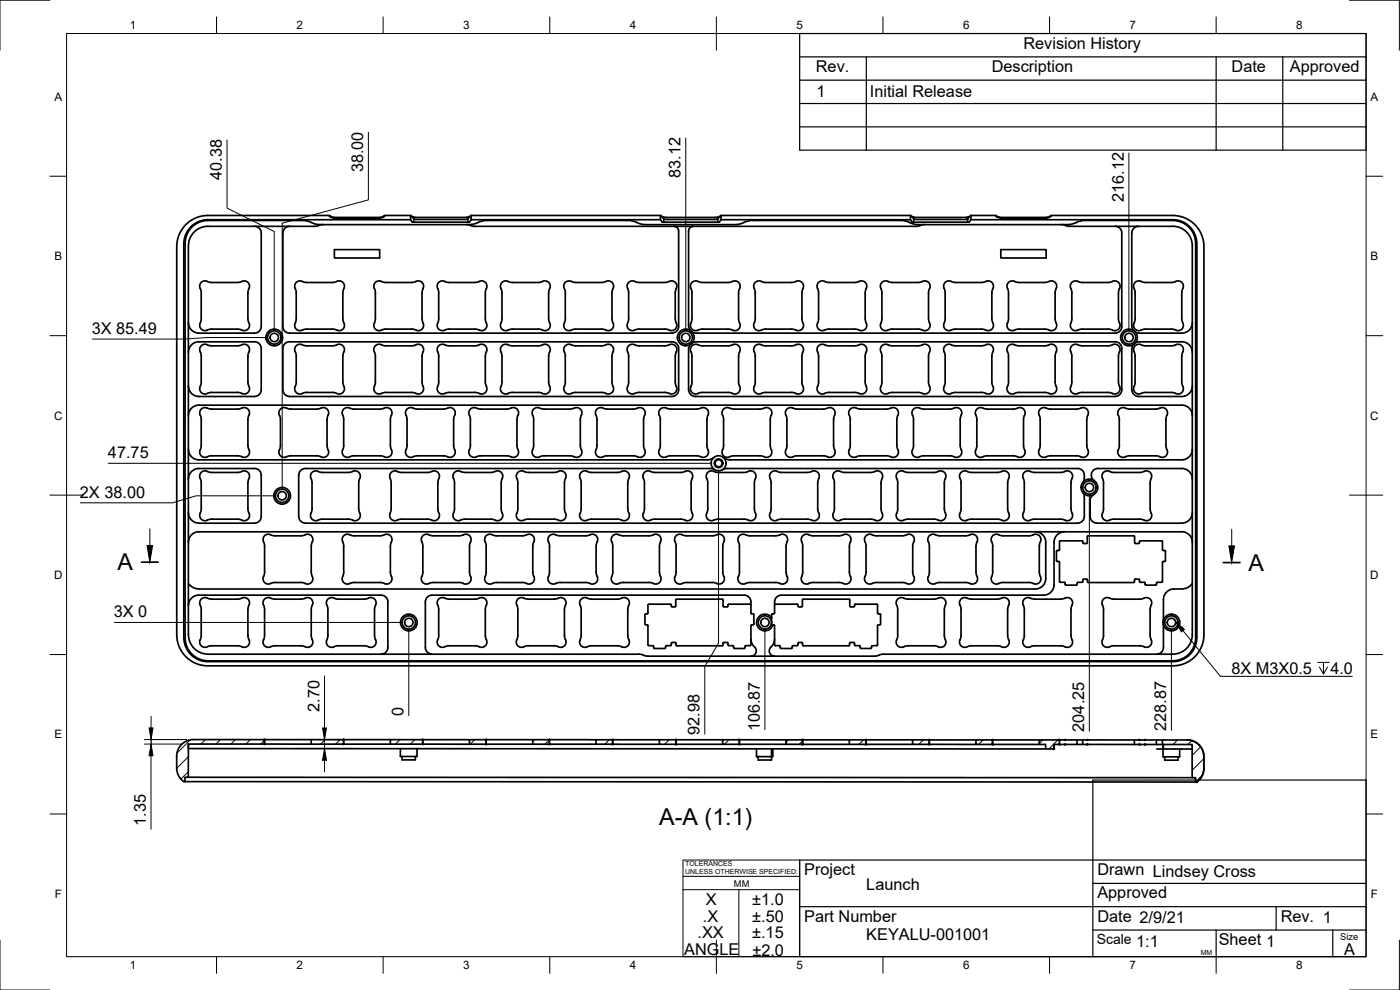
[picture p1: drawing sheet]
<svg xmlns="http://www.w3.org/2000/svg" width="420mm" height="297mm" viewBox="0 0 420 297" stroke-linecap="round" stroke-linejoin="round" font-family="sans-serif">
<defs><g id="words">
<g font-size="7">
<text x="35.3" y="171.2">A</text>
<text x="374.6" y="171.3">A</text>
<text x="197.8" y="247.5">A-A (1:1)</text>
</g>
<g font-size="4.9">
<text x="307.1" y="14.6">Revision History</text>
<text x="244.9" y="21.6">Rev.</text>
<text x="297.6" y="21.6">Description</text>
<text x="369.6" y="21.6">Date</text>
<text x="387.1" y="21.6">Approved</text>
<text x="245" y="29.1">1</text>
<text x="261.1" y="29.1">Initial Release</text>
<text x="109" y="51.7" transform="rotate(-90 109 51.7)">38.00</text>
<text x="204.2" y="53.4" transform="rotate(-90 204.2 53.4)">83.12</text>
<text x="66.6" y="54" transform="rotate(-90 66.6 54)">40.38</text>
<text x="337.2" y="60.6" transform="rotate(-90 337.2 60.6)">216.12</text>
<text x="27.5" y="100.2">3X 85.49</text>
<text x="32.4" y="137.4">47.75</text>
<text x="24" y="149.3">2X 38.00</text>
<text x="34.1" y="185.2">3X 0</text>
<text x="369.6" y="202.2">8X M3X0.5</text>
<text x="399.3" y="202.2">4.0</text>
<text x="95.8" y="213.6" transform="rotate(-90 95.8 213.6)">2.70</text>
<text x="121.1" y="214.9" transform="rotate(-90 121.1 214.9)">0</text>
<text x="210" y="220.5" transform="rotate(-90 210 220.5)">92.98</text>
<text x="228" y="219.5" transform="rotate(-90 228 219.5)">106.87</text>
<text x="325.4" y="219.5" transform="rotate(-90 325.4 219.5)">204.25</text>
<text x="350" y="219.3" transform="rotate(-90 350 219.3)">228.87</text>
<text x="43.8" y="247.8" transform="rotate(-90 43.8 247.8)">1.35</text>
<text x="241.3" y="262.6">Project</text>
<text x="329.3" y="262.6">Drawn Lindsey Cross</text>
<text x="260" y="267">Launch</text>
<text x="329.3" y="269.5">Approved</text>
<text x="211.9" y="271.6">X</text>
<text x="225.8" y="271.6">±1.0</text>
<text x="209.3" y="281.5">.XX</text>
<text x="211" y="276.5">.X</text>
<text x="225.7" y="281.6">±.15</text>
<text x="225.8" y="276.6">±.50</text>
<text x="241.3" y="276.5">Part Number</text>
<text x="329.3" y="276.5">Date 2/9/21</text>
<text x="384.3" y="276.5">Rev. 1</text>
<text x="205.3" y="286.6">ANGLE</text>
<text x="225.8" y="286.7">±2.0</text>
<text x="260" y="282.1">KEYALU-001001</text>
<text x="341" y="284">1:1</text>
<text x="365.8" y="283.6">Sheet 1</text>
<text x="403.4" y="286.5">A</text>
</g>
<text font-size="4.2" x="329.1" y="283.1">Scale</text>
<g font-size="3.5">
<text x="39" y="8.8">1</text>
<text x="89" y="8.8">2</text>
<text x="139" y="8.8">3</text>
<text x="189" y="8.8">4</text>
<text x="239" y="8.8">5</text>
<text x="289" y="8.8">6</text>
<text x="339" y="8.8">7</text>
<text x="389" y="8.8">8</text>
<text x="16.3" y="30.2">A</text>
<text x="411.3" y="30.2">A</text>
<text x="16.3" y="78">B</text>
<text x="411.3" y="78">B</text>
<text x="16.2" y="125.9">C</text>
<text x="411.2" y="125.9">C</text>
<text x="16.2" y="173.7">D</text>
<text x="411.2" y="173.7">D</text>
<text x="16.3" y="221.6">E</text>
<text x="411.3" y="221.6">E</text>
<text x="16.4" y="269.4">F</text>
<text x="411.4" y="269.4">F</text>
<text x="39" y="290.8">1</text>
<text x="89" y="290.8">2</text>
<text x="139" y="290.8">3</text>
<text x="189" y="290.8">4</text>
<text x="239" y="290.8">5</text>
<text x="289" y="290.8">6</text>
<text x="339" y="290.8">7</text>
<text x="389" y="290.8">8</text>
</g>
<g font-size="2.8">
<text x="220.3" y="266.1">MM</text>
<text x="402.3" y="282.1">Size</text>
</g>
<g font-size="2.1">
<text x="205.6" y="259.8">TOLERANCES</text>
<text x="205.6" y="262.3">UNLESS OTHERWISE SPECIFIED:</text>
<text x="360.4" y="286.5">MM</text>
</g>
</g></defs>
<!-- layer: Visible -->
<g fill="none" stroke="#000" stroke-width=".51">
<path d="M55.5 73v118.4M57.2 68.1l2.3-1.6 2.5-.6h61.2l.5 .8h17.2l.5-.8h56.8l.5 .8h17.2l.5-.8h56.8l.5 .8h17.2l.5-.8h61l2.4 .6 1.9 1.2 1.3 1.5 .9 1.8 .3 2.2v118.1l-.5 2.6-1 1.8-1.4 1.4-2 1-1.9 .4h-290.4l-2.4-.5-2-1.3-1.3-1.5-.8-1.8-.3-2.1v-118.1l.5-2.7zM76.4 67.9a2 2 0 0 1 2 2M78.4 69.9v28.1a2 2 0 0 1-2 2h-16.7a3.2 3.2 0 0 1-3.2-3.2M86.9 67.9a2 2 0 0 0-2 2M90.7 66.2h-28.3a6.8 6.8 0 0 0-6.8 6.8M90.7 66.1a9.9 9.9 0 0 1 4.1 1.2h47.3a10.1 10.1 0 0 1 4.1-1.2M95.7 67.7l-1.2 .2h-32.1a5.9 5.9 0 0 0-5.9 5.9l.1 116.6a5.9 5.9 0 0 0 5.8 5.9h129.4l2.6 .6h68.1l2.3-.6h87.2a5.9 5.9 0 0 0 5.8-5.9v-116.7a5.8 5.8 0 0 0-5.8-5.8h-31l-1.2-.2M97 67.4l-1.3 .2M98.8 64.7h-37.7l-2.2 .6-2.5 1.5-1.6 1.8-1.3 2.6-.5 2.4v117.2l.5 2.4 .9 2.2 1.6 1.9 1.9 1.3 2.1 .9 2 .3h290.4l2.3-.4 2.3-1.1 2.2-1.9 1.6-2.8 .5-2.8v-117.2l-.4-2.4-1.1-2.3-1.6-1.9-2.2-1.5-2.5-.7-38-.1M99 64.8l1.7 .4h12.9l1.7-.4M99.4 65.2l-.6-.5 .5 .4 1.2 .4h13.2l1.2-.3 .5-.5-.4 .5"/>
<path d="M100.4 74.9h13.5v2.5h-13.5zM115.4 64.7h7.8l1 1 .7 .2h14.8l.7-.2M123.2 64.6v1.3M123.3 64.8l1.8 .4h14.4l1.8-.4M124.2 65.6v1M139.9 67.4l1.3 .2M140.4 65.6l1-.9h56.8l1 .9M140.4 65.6v1M141.2 67.7l1.2 .2h132.6l1.2-.2M141.4 64.6v1.3M146.2 66.2h42.2M188.4 66.1a9.9 9.9 0 0 1 4.1 1.2h29.4a10.1 10.1 0 0 1 4.1-1.2"/>
<path d="M198.2 64.6v1.3M198.3 64.8l1.8 .4h14.4l1.8-.4M199.2 65.7l.7 .2h14.8l.7-.2M199.2 65.6v1M202.2 67.9l1 .4 .5 1v28.7a2 2 0 0 1-2 2h-114.8a2 2 0 0 1-2-2v-28.1M208.1 67.9l-1 .3-.4 1v28.6M215.4 65.6l1-.9h56.8l1 .9M215.4 65.6v1M216.4 64.6v1.3M226 66.2h44.3M270.3 66.1l1.4 .2 1.3 .5M273.2 64.6v1.3"/>
<path d="M273.3 64.8l1.8 .4h14.5l1.7-.4M274.2 65.7l.7 .2h14.8l.7-.2M274.2 65.6v1M277.5 67.4l-1.3 .2M290.4 65.6v1M291.4 64.6v1.3M298.9 64.7h-7.5l-1 .9M299 64.8l1.7 .4h12.9l1.7-.4M299.4 65.2l-.5-.5 .6 .5 1.1 .3h13.2l1.2-.4 .5-.4-.5 .5M300.4 74.9h13.6v2.5h-13.6zM318.5 67.4l1.3 .2M325.8 66.2h26.2a6.8 6.8 0 0 1 6.8 6.8v118.4a6.8 6.8 0 0 1-6.8 6.9"/>
<path d="M325.8 66.1l-1.9 .3-2.3 .9-1.3 .1h-44.6l-1.4-.1-1.3-.5M334.7 67.9a2 2 0 0 1 2 2M336.7 69.9v28.1a2 2 0 0 1-2 2h-125.8l-1.4-.6M339.7 69.9v27.9l.1 .7 .6 .8M341.7 67.9a2 2 0 0 0-2 2M62.2 84.4l1.4 .4h7.6l1.4-.4M62.2 84.4a1.62 1.62 0 0 0-1.9 .5 1.62 1.62 0 0 0-.1 2l.1 9.4a1.8 1.8 0 0 0 .1 2.4 1.8 1.8 0 0 0 2.5 .1h9a1.75 1.75 0 0 0 2 .3 1.75 1.75 0 0 0 1-1.8l-.5-1.7 .1-8.4a1.75 1.75 0 0 0 .2-2 1.75 1.75 0 0 0-1.7-.9l-.4 .1M90.7 84.4l1.4 .4h7.6l1.4-.4M90.7 84.4a1.62 1.62 0 0 0-1.9 .5 1.62 1.62 0 0 0-.1 2l.1 9.4a1.8 1.8 0 0 0 .1 2.4 1.8 1.8 0 0 0 2.5 .1h9a1.75 1.75 0 0 0 2 .3 1.75 1.75 0 0 0 .9-1.8l-.4-1.7 .1-8.4a1.75 1.75 0 0 0 .2-2 1.75 1.75 0 0 0-1.7-.9l-.4 .1M112.4 86.6l.3 1.3M112.6 87.9v7.7M112.7 95.6l-.3 1.3"/>
<path d="M114.5 84.4l1.3 .4h7.7l1.4-.4M114.5 84.4a1.6 1.6 0 0 0-1.8 .3 1.6 1.6 0 0 0-.4 1.9M124.8 84.4a1.73 1.73 0 0 1 2.1 .7 1.73 1.73 0 0 1-.2 2.1v9.1a1.73 1.73 0 0 1 .2 2.1 1.73 1.73 0 0 1-2.1 .7l-1.3-.4-8.4 .1a1.75 1.75 0 0 1-1.9 .3 1.75 1.75 0 0 1-1-1.8l.1-.4M133.5 84.4l1.3 .4h7.7l1.4-.4M133.5 84.4a1.62 1.62 0 0 0-2 .5 1.62 1.62 0 0 0 0 2l.1 9.4a1.75 1.75 0 0 0-.3 1.9 1.75 1.75 0 0 0 1.8 1l1.7-.5 8.4 .1a1.75 1.75 0 0 0 2 .3 1.75 1.75 0 0 0 .9-1.8l-.1-.4M143.8 84.4a1.6 1.6 0 0 1 1.9 .3 1.6 1.6 0 0 1 .3 1.9M146 86.6l-.4 1.3v7.7l.4 1.3M152.5 84.4l1.3 .4h7.7l1.4-.4M152.5 84.4a1.62 1.62 0 0 0-2 .5 1.62 1.62 0 0 0 0 2l.1 9.4a1.75 1.75 0 0 0-.3 1.9 1.75 1.75 0 0 0 1.8 1l1.7-.5 8.4 .1a1.75 1.75 0 0 0 2 .3 1.75 1.75 0 0 0 .9-1.8l-.4-1.7v-8.4a1.75 1.75 0 0 0 .3-2 1.75 1.75 0 0 0-1.8-.9l-.3 .1M171.5 84.4l1.3 .4M171.5 84.4a1.62 1.62 0 0 0-2 .5 1.62 1.62 0 0 0 0 2l.1 9.4a1.75 1.75 0 0 0-.3 1.9 1.75 1.75 0 0 0 1.8 1l1.7-.5M181.9 84.4a1.72 1.72 0 0 1 2 .7 1.72 1.72 0 0 1-.2 2.1v9.1a1.8 1.8 0 0 1 0 2.4 1.8 1.8 0 0 1-2.5 .1l-8.4-.1"/>
<path d="M181.9 84.4l-1.4 .4h-7.7M188.4 86.6l.3 1.3M188.7 87.9v7.7M188.7 95.6l-.3 1.3M190.5 84.4l1.3 .4h7.7l1.4-.4M190.5 84.4a1.6 1.6 0 0 0-1.8 .3 1.6 1.6 0 0 0-.4 1.9M200.8 84.4a1.72 1.72 0 0 1 2.1 .7 1.72 1.72 0 0 1-.2 2.1v9.1a1.75 1.75 0 0 1 .3 1.9 1.75 1.75 0 0 1-1.8 1l-1.7-.5-8.4 .1a1.75 1.75 0 0 1-1.9 .3 1.75 1.75 0 0 1-1-1.8l.1-.4M206.7 97.8l.1 .7 .6 .8M209.5 84.4l1.4 .4h7.6l1.4-.4M209.5 84.4a1.62 1.62 0 0 0-2 .5 1.62 1.62 0 0 0 0 2l.1 9.4a1.75 1.75 0 0 0-.3 1.9 1.75 1.75 0 0 0 1.8 1l1.8-.5 8.3 .1a1.75 1.75 0 0 0 2 .3 1.75 1.75 0 0 0 .9-1.8l-.1-.4M219.9 84.4a1.6 1.6 0 0 1 1.8 .3 1.6 1.6 0 0 1 .3 1.9M222 86.6l-.3 1.3v7.7l.3 1.3"/>
<path d="M228.5 84.4l1.3 .4h7.7l1.4-.4M228.5 84.4a1.62 1.62 0 0 0-2 .5 1.62 1.62 0 0 0 0 2l.1 9.4a1.75 1.75 0 0 0-.3 1.9 1.75 1.75 0 0 0 1.8 1l1.7-.5 8.4 .1a1.75 1.75 0 0 0 2 .3 1.75 1.75 0 0 0 .9-1.8l-.4-1.7v-8.4a1.75 1.75 0 0 0 .3-2 1.75 1.75 0 0 0-1.8-.9l-.3 .1M245.7 87.9v7.7M245.7 95.6l-.1 .7a1.75 1.75 0 0 0-.3 1.9 1.75 1.75 0 0 0 1.8 1l.4-.1M247.5 84.4l1.3 .4h7.7M247.5 84.4a1.62 1.62 0 0 0-2 .5 1.62 1.62 0 0 0 0 2l.2 1M256.5 98.7h-7.7l-1.3 .3M257.9 84.4a1.72 1.72 0 0 1 2 .7 1.72 1.72 0 0 1-.2 2.1v9.1a1.75 1.75 0 0 1 .3 1.9 1.75 1.75 0 0 1-1.8 1l-1.7-.5M257.9 84.4l-1.4 .4M264.4 86.6l.3 1v8l-.3 1.3M266.5 84.4l1.4 .4h7.6l1.4-.4M266.5 84.4a1.6 1.6 0 0 0-1.8 .3 1.6 1.6 0 0 0-.3 1.9"/>
<path d="M276.9 84.4a1.72 1.72 0 0 1 2 .7 1.72 1.72 0 0 1-.2 2.1v9.1a1.75 1.75 0 0 1 .3 1.9 1.75 1.75 0 0 1-1.8 1l-1.7-.5-8.4 .1a1.75 1.75 0 0 1-1.9 .3 1.75 1.75 0 0 1-1-1.8l.2-.4M285.5 84.4l1.3 .4h7.7l1.4-.4M285.5 84.4a1.62 1.62 0 0 0-2 .5 1.62 1.62 0 0 0 0 2l.1 9.4a1.75 1.75 0 0 0-.3 1.9 1.75 1.75 0 0 0 1.8 1l1.7-.5h8.1l1 .3M295.9 84.4a1.72 1.72 0 0 1 2 .7 1.72 1.72 0 0 1-.2 2.1v9.1a1.75 1.75 0 0 1 .3 1.9 1.75 1.75 0 0 1-1.8 1l-.3-.1M304.5 84.4l1.3 .4h7.7l1.4-.4M304.5 84.4a1.62 1.62 0 0 0-2 .5 1.62 1.62 0 0 0 0 2l.1 9.4a1.75 1.75 0 0 0-.3 1.9 1.75 1.75 0 0 0 1.8 1l1.7-.5h8l1.1 .3M314.9 84.4a1.72 1.72 0 0 1 2 .7 1.72 1.72 0 0 1-.2 2.1v9.1a1.75 1.75 0 0 1 .3 1.9 1.75 1.75 0 0 1-1.8 1l-.3-.1M321.7 87.9v7.7M321.7 95.6l-.1 .7a1.75 1.75 0 0 0-.3 1.9 1.75 1.75 0 0 0 1.8 1l.4-.1M323.5 84.4l1.4 .4h7.6M323.5 84.4a1.62 1.62 0 0 0-2 .5 1.62 1.62 0 0 0 0 2l.2 1M332.5 98.7h-7.6l-1.4 .3"/>
<path d="M333.9 84.4a1.72 1.72 0 0 1 2 .7 1.72 1.72 0 0 1-.2 2.1v9.1a1.75 1.75 0 0 1 .3 1.9 1.75 1.75 0 0 1-1.8 1l-1.7-.5M333.9 84.4l-1.4 .4M340.3 96.9a1.62 1.62 0 0 0 .5 2 1.62 1.62 0 0 0 2 0l9.4-.1a1.75 1.75 0 0 0 2 .3 1.75 1.75 0 0 0 .9-1.8l-.1-.4M340.4 86.6l.3 1.3M340.5 99.4l1.4 .6M340.7 87.9v7.7M340.7 95.6l-.3 1.3M342.5 84.4l1.3 .4h7.7l1.4-.4M342.5 84.4a1.6 1.6 0 0 0-1.8 .3 1.6 1.6 0 0 0-.4 1.9M352.9 84.4a1.6 1.6 0 0 1 1.8 .3 1.6 1.6 0 0 1 .3 1.9M355 86.6l-.3 1.3v7.7l.3 1.3M357.8 96.8a3.2 3.2 0 0 1-3.1 3.2h-12.8"/>
<path d="M56.5 115.8a3.2 3.2 0 0 0 3.2 3.2h16.7M56.5 105.7a3.2 3.2 0 0 1 3.2-3.2l16.7 .1a1.96 1.96 0 0 1 2 1.9v12.5a2 2 0 0 1-2 1.9M62.2 118.1a1.62 1.62 0 0 1-1.9-.5 1.62 1.62 0 0 1-.1-2l.1-9.4a1.8 1.8 0 0 1 .1-2.5 1.8 1.8 0 0 1 2.5 0h9a1.75 1.75 0 0 1 2-.3 1.75 1.75 0 0 1 1 1.8l-.5 1.7 .1 8.4a1.75 1.75 0 0 1 .2 2 1.75 1.75 0 0 1-1.7 .9l-.4-.1M63.6 117.8h7.6M63.6 117.7l-1.4 .3M71.2 117.7l1.4 .3M86.9 119h114.8M86.9 118.9a2 2 0 0 1-2-1.9v-12.5a2 2 0 0 1 2-2l114.8 .1a1.97 1.97 0 0 1 2 1.9v12.5a2 2 0 0 1-2 1.9M90.7 118.1a1.72 1.72 0 0 1-2-.7 1.72 1.72 0 0 1 .1-2.1v-9.1a1.75 1.75 0 0 1-.2-2 1.75 1.75 0 0 1 1.7-.9l1.8 .5 8.3-.1a1.75 1.75 0 0 1 2-.3 1.75 1.75 0 0 1 .9 1.8l-.4 1.7 .1 8.4a1.75 1.75 0 0 1 .2 2 1.75 1.75 0 0 1-1.7 .9l-.4-.1M92.1 117.8h7.6M92.1 117.7l-1.4 .3M99.7 117.7l1.4 .3"/>
<path d="M112.3 105.6a1.72 1.72 0 0 1 .7-2.1 1.72 1.72 0 0 1 2.1 .2h9.1a1.74 1.74 0 0 1 2-.3 1.74 1.74 0 0 1 .9 1.8l-.4 1.7v8.4a1.73 1.73 0 0 1 .2 2.1 1.73 1.73 0 0 1-2.1 .7M112.3 115.9a1.6 1.6 0 0 0 .4 1.9 1.6 1.6 0 0 0 1.8 .3M112.4 105.6l.3 1.3M112.6 106.9v7.7M112.7 114.6l-.3 1.3M115.8 117.8h7.7M115.8 117.7l-1.3 .3M123.5 117.7l1.4 .3M134.8 117.8h7.7M134.8 117.7l-1.3 .3M142.5 117.7l1.4 .3M146 105.6l-.4 1.3v7.7l.4 1.3"/>
<path d="M146 105.6a1.62 1.62 0 0 0-.5-2 1.62 1.62 0 0 0-2 0l-1 .2-8.4-.1a1.8 1.8 0 0 0-2.4 0 1.8 1.8 0 0 0-.1 2.5v9.1a1.75 1.75 0 0 0-.3 2 1.75 1.75 0 0 0 1.8 .9l.4-.1M146 115.9a1.6 1.6 0 0 1-.3 1.9 1.6 1.6 0 0 1-1.9 .3M152.5 118.1a1.62 1.62 0 0 1-2-.5 1.62 1.62 0 0 1 0-2l.2-1-.1-8.4a1.75 1.75 0 0 1-.3-2 1.75 1.75 0 0 1 1.8-.9l1.7 .5 8.4-.1a1.75 1.75 0 0 1 2-.3 1.75 1.75 0 0 1 .9 1.8l-.4 1.7v8.4a1.75 1.75 0 0 1 .3 2 1.75 1.75 0 0 1-1.8 .9l-.3-.1M153.8 117.8h7.7M153.8 117.7l-1.3 .3M161.5 117.7l1.4 .3M172.8 103.8l8.4-.1a1.75 1.75 0 0 1 2-.3 1.75 1.75 0 0 1 .9 1.8l-.4 1.7v8.4a1.75 1.75 0 0 1 .3 2 1.75 1.75 0 0 1-1.8 .9l-.3-.1M172.8 117.8h7.7M172.8 117.7l-1.3 .3M172.8 103.8l-.7-.1a1.8 1.8 0 0 0-2.4 0 1.8 1.8 0 0 0-.1 2.5v9.1a1.75 1.75 0 0 0-.3 2 1.75 1.75 0 0 0 1.8 .9l.4-.1M180.5 117.7l1.4 .3M188.3 105.6a1.72 1.72 0 0 1 .7-2.1 1.72 1.72 0 0 1 2.1 .2h9.1a1.75 1.75 0 0 1 2-.3 1.75 1.75 0 0 1 .9 1.8l-.5 1.7 .1 8.4a1.75 1.75 0 0 1 .3 2 1.75 1.75 0 0 1-1.8 .9l-.4-.1"/>
<path d="M188.3 115.9a1.6 1.6 0 0 0 .4 1.9 1.6 1.6 0 0 0 1.8 .3M188.4 105.6l.3 1.3M188.7 106.9v7.7M188.7 114.6l-.3 1.3M191.8 117.8h7.7M191.8 117.7l-1.3 .3M199.5 117.7l1.4 .3M206.7 104.7v12.3M206.7 116.9a2 2 0 0 0 2 2M207.4 103.2l-.5 .5-.2 1M207.5 103.1l1.4-.5 125.8-.1a2 2 0 0 1 2 2v12.5a1.96 1.96 0 0 1-2 1.9M208.7 119h126"/>
<path d="M210.8 117.8h7.7M210.9 117.7l-1.4 .3M218.5 117.7l1.4 .3M222 105.6l-.3 1.3v7.7l.3 1.3M222 105.6a1.62 1.62 0 0 0-.5-2 1.62 1.62 0 0 0-2 0l-1 .2-8.4-.1a1.8 1.8 0 0 0-2.4 0 1.8 1.8 0 0 0-.1 2.5v9.1a1.75 1.75 0 0 0-.3 2 1.75 1.75 0 0 0 1.8 .9l.4-.1M222 115.9a1.6 1.6 0 0 1-.3 1.9 1.6 1.6 0 0 1-1.8 .3M228.5 118.1a1.62 1.62 0 0 1-2-.5 1.62 1.62 0 0 1 0-2l.2-1-.1-8.4a1.75 1.75 0 0 1-.3-2 1.75 1.75 0 0 1 1.8-.9l1.7 .5 8.4-.1a1.75 1.75 0 0 1 2-.3 1.75 1.75 0 0 1 .9 1.8l-.4 1.7v8.4a1.75 1.75 0 0 1 .3 2 1.75 1.75 0 0 1-1.8 .9l-.3-.1M229.8 117.8h7.7M229.8 117.7l-1.3 .3M237.5 117.7l1.4 .3M245.7 106.9v7.7M245.7 114.6l-.1 .7a1.75 1.75 0 0 0-.3 2 1.75 1.75 0 0 0 1.8 .9l.4-.1"/>
<path d="M247.5 103.5l1.3 .3h7.7M247.5 103.4a1.62 1.62 0 0 0-2 .5 1.62 1.62 0 0 0 0 2l.2 1M248.8 117.8h7.7M248.8 117.7l-1.3 .3M256.5 117.7l1.4 .3M256.5 103.8l.7-.1a1.75 1.75 0 0 1 2-.3 1.75 1.75 0 0 1 .9 1.8l-.4 1.7v8.4a1.75 1.75 0 0 1 .3 2 1.75 1.75 0 0 1-1.8 .9l-.3-.1M264.4 105.6a1.72 1.72 0 0 1 .6-2.1 1.72 1.72 0 0 1 2.1 .2h9.1a1.75 1.75 0 0 1 2-.3 1.75 1.75 0 0 1 .9 1.8l-.4 1.7v8.4a1.75 1.75 0 0 1 .3 2 1.75 1.75 0 0 1-1.8 .9l-.3-.1M264.4 115.9a1.6 1.6 0 0 0 .3 1.9 1.6 1.6 0 0 0 1.8 .3M264.4 105.6l.3 1v8l-.3 1.3M267.8 117.8h7.7M267.9 117.7l-1.4 .3M275.5 117.7l1.4 .3"/>
<path d="M286.8 117.8h7.7M286.8 117.7l-1.3 .3M294.5 117.7l1.4 .3M295.9 103.4a1.72 1.72 0 0 1 2 .7 1.72 1.72 0 0 1-.2 2.1v9.1a1.75 1.75 0 0 1 .3 2 1.75 1.75 0 0 1-1.8 .9l-.3-.1M295.9 103.5l-1.4 .3-8.4-.1a1.8 1.8 0 0 0-2.4 0 1.8 1.8 0 0 0-.1 2.5v9.1a1.75 1.75 0 0 0-.3 2 1.75 1.75 0 0 0 1.8 .9l.4-.1M305.8 117.8h7.7M305.8 117.7l-1.3 .3M313.5 117.7l1.4 .3M314.9 103.4a1.72 1.72 0 0 1 2 .7 1.72 1.72 0 0 1-.2 2.1v9.1a1.75 1.75 0 0 1 .3 2 1.75 1.75 0 0 1-1.8 .9l-.3-.1M314.9 103.5l-1.4 .3-8.4-.1a1.8 1.8 0 0 0-2.4 0 1.8 1.8 0 0 0-.1 2.5v9.1a1.75 1.75 0 0 0-.3 2 1.75 1.75 0 0 0 1.8 .9l.4-.1M321.7 106.9v7.7M321.7 114.6l-.1 .7a1.75 1.75 0 0 0-.3 2 1.75 1.75 0 0 0 1.8 .9l.4-.1"/>
<path d="M323.5 103.5l1.4 .3h7.6M323.5 103.4a1.62 1.62 0 0 0-2 .5 1.62 1.62 0 0 0 0 2l.2 1M324.8 117.8h7.7M324.9 117.7l-1.4 .3M332.5 117.7l1.4 .3M332.5 103.8l.7-.1a1.75 1.75 0 0 1 2-.3 1.75 1.75 0 0 1 .9 1.8l-.4 1.7v8.4a1.75 1.75 0 0 1 .3 2 1.75 1.75 0 0 1-1.8 .9l-.3-.1M340.3 105.6a1.72 1.72 0 0 1 .7-2.1 1.72 1.72 0 0 1 2.1 .2h9.1a1.75 1.75 0 0 1 2-.3 1.75 1.75 0 0 1 .9 1.8l-.1 .4M340.3 115.9a1.6 1.6 0 0 0 .4 1.9 1.6 1.6 0 0 0 1.8 .3M340.4 105.6l.3 1.3M340.4 103.2l-.4 .5-.3 1v12.2a2 2 0 0 0 2 2M340.5 103.1l1.4-.5 12.8-.1a3.2 3.2 0 0 1 3.1 3.2M340.7 106.9v7.7"/>
<path d="M340.7 114.6l-.3 1.3M343.8 117.8h7.7M343.8 117.7l-1.3 .3M351.5 117.7l1.4 .3M355 105.6l-.3 1.3v7.7l.3 1.3M355 115.9a1.6 1.6 0 0 1-.3 1.9 1.6 1.6 0 0 1-1.8 .3M357.8 115.8a3.2 3.2 0 0 1-3.1 3.2h-13M56.5 124.7a3.2 3.2 0 0 1 3.2-3.2l294.9 .1a3.1 3.1 0 0 1 3.2 3.1M56.5 134.8a3.2 3.2 0 0 0 3.2 3.2h152.6l.8-.1 1.2-.6M60.4 133.6l-.1-8.4a1.8 1.8 0 0 1 .1-2.5 1.8 1.8 0 0 1 2.5 0h9a1.8 1.8 0 0 1 2.5 0 1.8 1.8 0 0 1 .1 2.5l-.1 8.4M60.4 133.6l-.1 .7a1.8 1.8 0 0 0 .1 2.5 1.8 1.8 0 0 0 2.5 0h9a1.8 1.8 0 0 0 2.5 0 1.8 1.8 0 0 0 .1-2.5l-.1-.7M84.2 133.6l-.1 .7a1.8 1.8 0 0 0 .1 2.5 1.8 1.8 0 0 0 2.4 0h9.1a1.72 1.72 0 0 0 2.1 .2 1.72 1.72 0 0 0 .7-2.1"/>
<path d="M98.1 133.6l.4 1.4M98.5 124.5l-.4 1.4v7.7M98.5 124.6a1.73 1.73 0 0 0-.7-2.1 1.73 1.73 0 0 0-2.1 .2h-9.1a1.8 1.8 0 0 0-2.4 0 1.8 1.8 0 0 0-.1 2.5l.1 8.4M103.1 133.6v-8.4a1.8 1.8 0 0 1 .1-2.5 1.8 1.8 0 0 1 2.4 0h9.1a1.8 1.8 0 0 1 2.5 0 1.8 1.8 0 0 1 0 2.5v8.4M103.2 133.6l-.1 .7a1.8 1.8 0 0 0 0 2.5 1.8 1.8 0 0 0 2.5 0h9.1a1.8 1.8 0 0 0 2.5 0 1.8 1.8 0 0 0 0-2.5v-.7M122.2 133.6l-.1 .7a1.8 1.8 0 0 0 .1 2.5 1.8 1.8 0 0 0 2.4 0l.7-.1M125.3 122.8l8.4-.1a1.8 1.8 0 0 1 2.5 0 1.8 1.8 0 0 1 0 2.5l-.1 8.4M125.3 122.8l-.7-.1a1.8 1.8 0 0 0-2.4 0 1.8 1.8 0 0 0-.1 2.5l.1 8.4M136.1 133.6l.1 .7a1.8 1.8 0 0 1 0 2.5 1.8 1.8 0 0 1-2.5 0h-8.4M140.9 124.6a1.73 1.73 0 0 1 .6-2.1 1.73 1.73 0 0 1 2.1 .2h9.1a1.8 1.8 0 0 1 2.5 0 1.8 1.8 0 0 1 0 2.5v8.4M140.9 124.5l.3 1.4M141.2 125.9v7.7"/>
<path d="M141.2 133.6l-.3 1.4M155.2 133.6v.7a1.75 1.75 0 0 1 .3 2 1.75 1.75 0 0 1-1.8 .9l-1.7-.5-8.4 .1a1.75 1.75 0 0 1-1.9 .3 1.75 1.75 0 0 1-1-1.8l.2-.4M159.8 124.6a1.73 1.73 0 0 1 .7-2.1 1.73 1.73 0 0 1 2.1 .2h9.1a1.73 1.73 0 0 1 2.2-.2 1.73 1.73 0 0 1 .6 2.1M159.8 134.9a1.62 1.62 0 0 0 .5 2 1.62 1.62 0 0 0 2 0l9.4-.1a1.72 1.72 0 0 0 2.2 .2 1.72 1.72 0 0 0 .6-2.1M159.9 124.5l.3 1.4M160.1 125.9v7.7M160.2 133.6l-.3 1.4M174.2 133.6l.3 1.4M174.5 124.5l-.3 1.4v7.7M179.2 133.6l-.1 .7a1.8 1.8 0 0 0 .1 2.5 1.8 1.8 0 0 0 2.4 0h9.1a1.72 1.72 0 0 0 2.1 .2 1.72 1.72 0 0 0 .7-2.1M193.1 133.6l.4 1.4M193.5 124.5l-.4 1.4v7.7"/>
<path d="M193.5 124.6a1.73 1.73 0 0 0-.7-2.1 1.73 1.73 0 0 0-2.1 .2h-9.1a1.8 1.8 0 0 0-2.4 0 1.8 1.8 0 0 0-.1 2.5l.1 8.4M198.2 133.6l-.1 .7a1.8 1.8 0 0 0 .1 2.5 1.8 1.8 0 0 0 2.4 0l.7-.1M201.3 122.8l8.4-.1a1.8 1.8 0 0 1 2.5 0 1.8 1.8 0 0 1 0 2.5v8.4M201.3 122.8l-.7-.1a1.8 1.8 0 0 0-2.4 0 1.8 1.8 0 0 0-.1 2.5l.1 8.4M212.2 133.6v.7a1.8 1.8 0 0 1 0 2.5 1.8 1.8 0 0 1-2.5 0h-8.4M217.1 125.9v7.7M217.2 133.6l-.1 .7a1.8 1.8 0 0 0 .1 2.5 1.8 1.8 0 0 0 2.4 0h9.1a1.8 1.8 0 0 0 2.5 0 1.8 1.8 0 0 0 0-2.5v-.7M217.2 125.9l-.1-.7a1.8 1.8 0 0 1 .1-2.5 1.8 1.8 0 0 1 2.4 0h9.1a1.8 1.8 0 0 1 2.5 0 1.8 1.8 0 0 1 0 2.5v8.4M235.8 124.6a1.73 1.73 0 0 1 .7-2.1 1.73 1.73 0 0 1 2.1 .2h9.1a1.8 1.8 0 0 1 2.5 .1 1.8 1.8 0 0 1 0 2.4v8.4M235.9 124.5l.3 1.4v7.7M236.2 133.6l-.3 1.4M250.2 133.6v.7a1.73 1.73 0 0 1 .2 2.1 1.73 1.73 0 0 1-2.1 .7l-1.3-.4-8.4 .1a1.75 1.75 0 0 1-1.9 .3 1.75 1.75 0 0 1-1-1.8l.1-.4"/>
<path d="M255.2 133.6l-.1 .7a1.8 1.8 0 0 0 .1 2.5 1.8 1.8 0 0 0 2.4 0l8.4-.1 1.4 .4M267.4 122.4a1.71 1.71 0 0 1 2 .7 1.71 1.71 0 0 1-.2 2.1v8.4M267.4 122.4l-1.4 .4-8.4-.1a1.8 1.8 0 0 0-2.4 0 1.8 1.8 0 0 0-.1 2.5l.1 8.4M269.2 133.6v.7a1.75 1.75 0 0 1 .3 2 1.75 1.75 0 0 1-1.8 .9l-.3-.1M274.2 133.6l-.1 .7a1.8 1.8 0 0 0 .1 2.5 1.8 1.8 0 0 0 2.4 0h8.4M285 122.8l-8.4-.1a1.8 1.8 0 0 0-2.4 0 1.8 1.8 0 0 0-.1 2.5l.1 8.4M285 122.8l.7-.1a1.8 1.8 0 0 1 2.5 0 1.8 1.8 0 0 1 0 2.5v8.4M288.2 133.6v.7a1.75 1.75 0 0 1 .3 2 1.75 1.75 0 0 1-1.8 .9l-1.7-.5M293.2 125.9v7.7M293.2 133.6l-.1 .7a1.72 1.72 0 0 0-.2 2.1 1.72 1.72 0 0 0 2.1 .7M295 122.4l1.3 .4 8.4-.1a1.8 1.8 0 0 1 2.5 0 1.8 1.8 0 0 1 0 2.5v8.4M295 122.4a1.61 1.61 0 0 0-2 .5 1.61 1.61 0 0 0 0 2l.2 1"/>
<path d="M307.2 133.6v.7a1.75 1.75 0 0 1 .3 2 1.75 1.75 0 0 1-1.8 .9l-1.7-.5-8 .1-1 .3M312.2 133.6l-.1 .7a1.8 1.8 0 0 0 .1 2.5 1.8 1.8 0 0 0 2.4 0h9.1a1.75 1.75 0 0 0 2 .3 1.75 1.75 0 0 0 .9-1.8l-.1-.4M326.2 133.6l.3 1.4M326.5 124.5l-.3 1.4v7.7M326.5 124.6a1.73 1.73 0 0 0-.6-2.1 1.73 1.73 0 0 0-2.2 .2h-9.1a1.8 1.8 0 0 0-2.4 0 1.8 1.8 0 0 0-.1 2.5l.1 8.4M335.9 133.6v.7a1.8 1.8 0 0 0 0 2.5 1.8 1.8 0 0 0 2.5 0l.7-.1M339.1 122.8l8.3-.1a1.8 1.8 0 0 1 2.5 0 1.8 1.8 0 0 1 .1 2.5l-.1 8.4M339.1 122.8l-.7-.1a1.8 1.8 0 0 0-2.5 0 1.8 1.8 0 0 0 0 2.5v8.4M349.9 133.6l.1 .7a1.8 1.8 0 0 1-.1 2.5 1.8 1.8 0 0 1-2.5 0h-8.3M357.8 134.8a3.2 3.2 0 0 1-3.1 3.2h-135.6l-1.3-.3-.7-.4M59.7 159.6h294.9M59.7 140.6h16.7"/>
<path d="M59.7 159.5a3.2 3.2 0 0 0-3.2 3.2M59.7 140.6a3.2 3.2 0 0 0-3.2 3.1M60.4 141.7l1-.4 2.2 .5 8.3-.1a1.75 1.75 0 0 1 2-.3 1.75 1.75 0 0 1 1 1.8l-.5 1.7 .1 8.4a1.75 1.75 0 0 1 .2 2 1.75 1.75 0 0 1-1.7 .9l-1.8-.4h-8.3a1.75 1.75 0 0 1-2 .3 1.75 1.75 0 0 1-.9-1.8l.4-1.7v-8l-.5-1.8zM76.4 140.6a2 2 0 0 1 2 2v12.4a2 2 0 0 1-2 2h-16.7a3.2 3.2 0 0 1-3.2-3.2M91.7 140.6h121.3M91.7 140.6a2.04 2.04 0 0 0-2.1 2l.1 12.4a2 2 0 0 0 2 2h231.7M96.8 141.8l8.4-.1a1.8 1.8 0 0 1 2.5 0 1.8 1.8 0 0 1 0 2.5v9.1a1.8 1.8 0 0 1 0 2.5 1.8 1.8 0 0 1-2.5 0h-8.4M96.8 141.8l-.7-.1a1.8 1.8 0 0 0-2.5 0 1.8 1.8 0 0 0 0 2.5v9.1a1.8 1.8 0 0 0 0 2.5 1.8 1.8 0 0 0 2.5 0h.7M117.4 141.7l1.1-.4 2.1 .5 8.3-.1a1.75 1.75 0 0 1 2-.3 1.75 1.75 0 0 1 1 1.8l-.5 1.7 .1 8.4a1.75 1.75 0 0 1 .2 2 1.75 1.75 0 0 1-1.7 .9l-1.8-.4h-8.3a1.74 1.74 0 0 1-2 .3 1.74 1.74 0 0 1-.9-1.8l.4-1.7v-8l-.5-1.8zM147.2 141.8l-8.3-.1a1.8 1.8 0 0 0-2.5 0 1.8 1.8 0 0 0-.1 2.5v9.1a1.8 1.8 0 0 0 .1 2.5 1.8 1.8 0 0 0 2.5 0h8.3M147.2 141.8l.7-.1a1.75 1.75 0 0 1 2-.3 1.75 1.75 0 0 1 1 1.8l-.5 1.7 .1 8.4a1.75 1.75 0 0 1 .3 2 1.75 1.75 0 0 1-1.8 .9l-1.8-.4M155.4 144.9v7.7"/>
<path d="M155.4 152.6l-.1 .7a1.75 1.75 0 0 0-.2 2 1.75 1.75 0 0 0 1.7 .9l.4-.1M157.2 141.4l1.4 .4h7.6M157.2 141.4a1.62 1.62 0 0 0-1.9 .5 1.62 1.62 0 0 0 0 2l.1 1M166.2 155.8h-7.6l-1.4 .3M166.2 141.8l.7-.1a1.75 1.75 0 0 1 2-.3 1.75 1.75 0 0 1 1 1.8l-.5 1.7 .1 8.4a1.75 1.75 0 0 1 .2 2 1.75 1.75 0 0 1-1.7 .9l-1.8-.4M188.7 143.6l-.3 1.3v7.7l.3 1.4M188.7 143.6a1.62 1.62 0 0 0-.4-2 1.62 1.62 0 0 0-2 0l-1.1 .2-8.3-.1a1.8 1.8 0 0 0-2.5 0 1.8 1.8 0 0 0 0 2.5v9.1a1.75 1.75 0 0 0-.3 2 1.75 1.75 0 0 0 1.8 .9l1.7-.4h8.3a1.75 1.75 0 0 0 2 .3 1.75 1.75 0 0 0 1-1.8l-.2-.3M205.6 141.4a1.72 1.72 0 0 1 2.1 .7 1.72 1.72 0 0 1-.2 2.1v9.1a1.75 1.75 0 0 1 .3 2 1.75 1.75 0 0 1-1.8 .9l-.4-.1M205.6 141.4l-1.4 .4-8.3-.1a1.8 1.8 0 0 0-2.5 0 1.8 1.8 0 0 0-.1 2.5v9.1a1.75 1.75 0 0 0-.2 2 1.75 1.75 0 0 0 1.7 .9l1.8-.4h8l1 .3M212.4 141.7l1.1-.4 2.1 .5 8.3-.1a1.75 1.75 0 0 1 2-.3 1.75 1.75 0 0 1 1 1.8l-.5 1.7 .1 8.4a1.75 1.75 0 0 1 .2 2 1.75 1.75 0 0 1-1.7 .9l-1.8-.4h-8.3a1.75 1.75 0 0 1-2 .3 1.75 1.75 0 0 1-.9-1.8l.4-1.7v-8l-.5-1.8zM213 140.6l1.6 .4M218.3 140.6h105.1"/>
<path d="M218.3 140.6l-1.5 .4M231.1 143.6a1.72 1.72 0 0 1 .6-2.1 1.72 1.72 0 0 1 2.2 .2h9a1.75 1.75 0 0 1 2-.3 1.75 1.75 0 0 1 1 1.8l-.5 1.7 .1 8.4a1.75 1.75 0 0 1 .2 2 1.75 1.75 0 0 1-1.7 .9l-1.8-.4h-8.3a1.75 1.75 0 0 1-2 .3 1.75 1.75 0 0 1-.9-1.8l.1-.3M231.1 143.6l.3 1.3M231.4 144.9v7.7M231.4 152.6l-.3 1.4M250.1 143.6a1.72 1.72 0 0 1 .6-2.1 1.72 1.72 0 0 1 2.2 .2h9.1a1.75 1.75 0 0 1 1.9-.3 1.75 1.75 0 0 1 1 1.8l-.2 .4M250.1 154a1.62 1.62 0 0 0 .4 1.9 1.62 1.62 0 0 0 2 0l9.5-.1a1.72 1.72 0 0 0 2.1 .2 1.72 1.72 0 0 0 .6-2M250.1 143.6l.3 1.3M250.4 144.9v7.7M250.4 152.6l-.3 1.4M264.7 143.6l-.3 1.3v7.7l.3 1.4M283.7 143.6l-.3 1.3v7.7l.3 1.4"/>
<path d="M283.7 143.6a1.62 1.62 0 0 0-.4-2 1.62 1.62 0 0 0-2 0l-1.1 .2-8.3-.1a1.8 1.8 0 0 0-2.5 0 1.8 1.8 0 0 0 0 2.5v9.1a1.75 1.75 0 0 0-.3 2 1.75 1.75 0 0 0 1.8 .9l1.7-.4h8.3a1.75 1.75 0 0 0 2 .3 1.75 1.75 0 0 0 1-1.8l-.2-.3M291.6 141.8l8.3-.1a1.75 1.75 0 0 1 2-.3 1.75 1.75 0 0 1 1 1.8l-.5 1.7 .1 8.4a1.8 1.8 0 0 1-.1 2.5 1.8 1.8 0 0 1-2.5 0h-8.3M291.6 141.8l-.7-.1a1.8 1.8 0 0 0-2.5 0 1.8 1.8 0 0 0 0 2.5v9.1a1.75 1.75 0 0 0-.3 2 1.75 1.75 0 0 0 1.8 .9l1.7-.4M310.6 141.8l8.4-.1a1.8 1.8 0 0 1 2.4 0 1.8 1.8 0 0 1 .1 2.5v9.1a1.8 1.8 0 0 1-.1 2.5 1.8 1.8 0 0 1-2.4 0h-8.4M310.6 141.8l-.7-.1a1.8 1.8 0 0 0-2.5 0 1.8 1.8 0 0 0-.1 2.5v9.1a1.8 1.8 0 0 0 .1 2.5 1.8 1.8 0 0 0 2.5 0h.7M310.7 159.5a3.2 3.2 0 0 1 3.2 3.2l-.1 10.9a3.1 3.1 0 0 1-3.1 3.1h-251l-1.8-.4-1.4-1.2M319.5 159.5a3.2 3.2 0 0 0-3.2 3.2v12.7M323.4 140.6a2.55 2.55 0 0 1 1.6 4.1M325 147.8l.4 1.3v5.9a2 2 0 0 1-2 2M328.2 148.4l-.6 .6-.4 .8v5.2a2.04 2.04 0 0 0 2 2h25.5a3.2 3.2 0 0 0 3.1-3.2M329.5 140.6h25.1M329.5 140.6a2 2 0 0 0-1.9 1.4 2 2 0 0 0 .8 2.2"/>
<path d="M343.4 141.4a1.72 1.72 0 0 1 2 .7 1.72 1.72 0 0 1-.2 2.1v9.1a1.75 1.75 0 0 1 .3 2 1.75 1.75 0 0 1-1.8 .9l-.3-.1M343.4 141.4l-1.4 .4-8.3-.1a1.8 1.8 0 0 0-2.5 0 1.8 1.8 0 0 0-.1 2.5v9.1a1.8 1.8 0 0 0 .1 2.5 1.8 1.8 0 0 0 2.5 0h8.3l1.4 .3M354.7 140.6a3.2 3.2 0 0 1 3.1 3.1M354.7 159.5a3.2 3.2 0 0 1 3.1 3.2M81.2 160.5l1.4 .3h7.6l1.4-.3M81.2 160.4a1.62 1.62 0 0 0-1.9 .5 1.62 1.62 0 0 0-.1 2l.1 9.4a1.72 1.72 0 0 0-.2 2.2 1.72 1.72 0 0 0 2.1 .6M82.6 174.8h7.6M82.6 174.8l-1.4 .3M90.2 174.8l1.4 .3M91.6 160.4a1.72 1.72 0 0 1 2.1 .7 1.72 1.72 0 0 1-.2 2.1v9.1a1.75 1.75 0 0 1 .3 2 1.75 1.75 0 0 1-1.8 .9l-.4-.1M105 160.5l1.3 .3h7.7l1.4-.3M105 160.4a1.62 1.62 0 0 0-2 .5 1.62 1.62 0 0 0 0 2l.1 9.4a1.72 1.72 0 0 0-.2 2.2 1.72 1.72 0 0 0 2.1 .6"/>
<path d="M106.3 174.8h7.7M106.3 174.8l-1.3 .3M114 174.8l1.4 .3M115.4 160.4a1.72 1.72 0 0 1 2 .7 1.72 1.72 0 0 1-.2 2.1v9.1a1.75 1.75 0 0 1 .3 2 1.75 1.75 0 0 1-1.8 .9l-.3-.1M126.9 163.9v7.7M126.9 171.6l-.1 .7a1.75 1.75 0 0 0-.2 2 1.75 1.75 0 0 0 1.7 .9l.4-.1M128.7 160.5l1.4 .3h7.6l1.4-.3M128.7 160.4a1.62 1.62 0 0 0-1.9 .5 1.62 1.62 0 0 0-.1 2l.2 1M130.1 174.8h7.6M130.1 174.8l-1.4 .3M137.7 174.8l1.4 .3M139.1 160.4a1.72 1.72 0 0 1 2.1 .7 1.72 1.72 0 0 1-.2 2.1v9.1a1.75 1.75 0 0 1 .2 2 1.75 1.75 0 0 1-1.7 .9l-.4-.1"/>
<path d="M145.6 173a1.6 1.6 0 0 0 .3 1.8 1.6 1.6 0 0 0 1.8 .3M145.6 162.6l.3 1v8l-.3 1.4M147.7 160.5l1.4 .3h7.6l1.4-.3M147.7 160.4a1.6 1.6 0 0 0-1.8 .3 1.6 1.6 0 0 0-.3 1.9M149.1 174.8h7.6M149.1 174.8l-1.4 .3M156.7 174.8l1.4 .3M157.2 179.5l1.4 .3h7.6M157.2 179.4a1.62 1.62 0 0 0-1.9 .5 1.62 1.62 0 0 0 0 2l.1 1M158.1 160.4a1.6 1.6 0 0 1 1.8 .3 1.6 1.6 0 0 1 .3 1.9M160.2 162.6l-.3 1.3v7.7l.3 1.4M160.2 173a1.6 1.6 0 0 1-.3 1.8 1.6 1.6 0 0 1-1.8 .3"/>
<path d="M166.2 179.8l.7-.1a1.75 1.75 0 0 1 2-.3 1.75 1.75 0 0 1 1 1.8l-.5 1.7 .1 8.4a1.75 1.75 0 0 1 .2 2 1.75 1.75 0 0 1-1.7 .9l-.4-.1M166.7 160.5l1.4 .3h7.6l1.4-.3M166.7 160.4a1.62 1.62 0 0 0-1.9 .5 1.62 1.62 0 0 0 0 2l.1 9.4a1.75 1.75 0 0 0-.3 2 1.75 1.75 0 0 0 1.8 .9l.3-.1M168.1 174.8h7.6M168.1 174.8l-1.4 .3M175.7 174.8l1.4 .3M177.1 160.4a1.72 1.72 0 0 1 2.1 .7 1.72 1.72 0 0 1-.2 2.1v9.1a1.75 1.75 0 0 1 .2 2 1.75 1.75 0 0 1-1.7 .9l-.4-.1M185.7 160.5l1.4 .3h7.6M185.7 160.4a1.62 1.62 0 0 0-1.9 .5 1.62 1.62 0 0 0-.1 2l.1 9.4a1.75 1.75 0 0 0-.2 2 1.75 1.75 0 0 0 1.7 .9l.4-.1M187.1 174.8h7.6M187.1 174.8l-1.4 .3M194.7 174.8l1.4 .3"/>
<path d="M196.1 160.4a1.72 1.72 0 0 1 2.1 .7 1.72 1.72 0 0 1-.2 2.1v9.1a1.75 1.75 0 0 1 .3 2 1.75 1.75 0 0 1-1.8 .9l-.4-.1M196.1 160.5l-1.4 .3M202.6 173a1.6 1.6 0 0 0 .3 1.8 1.6 1.6 0 0 0 1.8 .3M202.6 162.6l.3 1.3M202.9 163.9v7.7M202.9 171.6l-.3 1.4M204.7 160.5l1.4 .3h7.6l1.4-.3M204.7 160.4a1.6 1.6 0 0 0-1.8 .3 1.6 1.6 0 0 0-.3 1.9M206.1 174.8h7.6M206.1 174.8l-1.4 .3M213.8 174.8l1.3 .3M215.1 160.4a1.6 1.6 0 0 1 1.8 .3 1.6 1.6 0 0 1 .3 1.9"/>
<path d="M217.2 162.6l-.3 1.3v7.7l.3 1.4M217.2 173a1.6 1.6 0 0 1-.3 1.8 1.6 1.6 0 0 1-1.8 .3M223.7 160.5l1.4 .3h7.6l1.4-.3M223.7 160.4a1.62 1.62 0 0 0-1.9 .5 1.62 1.62 0 0 0 0 2l.1 9.4a1.75 1.75 0 0 0-.3 2 1.75 1.75 0 0 0 1.8 .9l.3-.1M225.1 174.8h7.6M225.1 174.8l-1.4 .3M232.7 174.8l1.4 .3M234.1 160.4a1.6 1.6 0 0 1 1.8 .3 1.6 1.6 0 0 1 .3 1.9M236.2 162.6l-.3 1.3v7.7l.3 1.4M236.2 173a1.6 1.6 0 0 1-.3 1.8 1.6 1.6 0 0 1-1.8 .3M242.7 160.5l1.4 .3h7.6l1.4-.3M242.7 160.4a1.73 1.73 0 0 0-2 .7 1.73 1.73 0 0 0 .1 2.1v9.1a1.73 1.73 0 0 0-.1 2.2 1.73 1.73 0 0 0 2 .6"/>
<path d="M244.1 174.8h7.6M244.1 174.8l-1.4 .3M251.7 174.8l1.4 .3M253.1 160.4a1.72 1.72 0 0 1 2.1 .7 1.72 1.72 0 0 1-.2 2.1v9.1a1.75 1.75 0 0 1 .3 2 1.75 1.75 0 0 1-1.8 .9l-.4-.1M261.7 160.5l1.4 .3M261.7 160.4a1.62 1.62 0 0 0-1.9 .5 1.62 1.62 0 0 0 0 2v9.4a1.75 1.75 0 0 0-.2 2 1.75 1.75 0 0 0 1.7 .9l.4-.1M263.1 174.8h7.6M263.1 174.8l-1.4 .3M270.8 174.8l1.3 .3M272.1 160.4a1.72 1.72 0 0 1 2.1 .7 1.72 1.72 0 0 1-.2 2.1v9.1a1.75 1.75 0 0 1 .3 2 1.75 1.75 0 0 1-1.8 .9l-.4-.1M272.1 160.5l-1.3 .3h-7.7M278.6 173a1.6 1.6 0 0 0 .3 1.8 1.6 1.6 0 0 0 1.8 .3"/>
<path d="M278.6 162.6l.3 1.3M278.9 163.9v7.7M278.9 171.6l-.3 1.4M280.7 160.5l1.4 .3h7.6l1.4-.3M280.7 160.4a1.6 1.6 0 0 0-1.8 .3 1.6 1.6 0 0 0-.3 1.9M282.1 174.8h7.6M282.1 174.8l-1.4 .3M289.7 174.8l1.4 .3M291.1 160.4a1.72 1.72 0 0 1 2.1 .7 1.72 1.72 0 0 1-.2 2.1v9.1a1.75 1.75 0 0 1 .2 2 1.75 1.75 0 0 1-1.7 .9l-.4-.1M291.6 179.8l8.3-.1a1.8 1.8 0 0 1 2.5 .1 1.8 1.8 0 0 1 .1 2.4v9.1a1.75 1.75 0 0 1 .3 2 1.75 1.75 0 0 1-1.8 .9l-.4-.1M291.6 179.8l-.7-.1a1.8 1.8 0 0 0-2.5 .1 1.8 1.8 0 0 0 0 2.4v9.1a1.72 1.72 0 0 0-.2 2.1 1.72 1.72 0 0 0 2 .7M299.7 160.5l1.4 .3h7.6l1.4-.3"/>
<path d="M299.7 160.4a1.62 1.62 0 0 0-1.9 .5 1.62 1.62 0 0 0 0 2l.1 9.4a1.72 1.72 0 0 0-.2 2.2 1.72 1.72 0 0 0 2 .6M301.1 174.8h7.6M301.1 174.8l-1.4 .3M308.7 174.8l1.4 .3M310.1 160.4a1.6 1.6 0 0 1 1.8 .3 1.6 1.6 0 0 1 .3 1.9M310.6 179.8l8.4-.1a1.75 1.75 0 0 1 1.9-.3 1.75 1.75 0 0 1 1 1.8l-.5 1.7 .1 8.4a1.75 1.75 0 0 1 .3 2 1.75 1.75 0 0 1-1.8 .9l-.4-.1M310.6 179.8l-.7-.1a1.8 1.8 0 0 0-2.5 .1 1.8 1.8 0 0 0-.1 2.4v9.1a1.72 1.72 0 0 0-.1 2.1 1.72 1.72 0 0 0 2 .7M312.2 162.6l-.3 1.3v7.7l.3 1.4M312.2 173a1.6 1.6 0 0 1-.3 1.8 1.6 1.6 0 0 1-1.8 .3M316.4 175.4a3.2 3.2 0 0 1-3.2 3.2h-78.7a2 2 0 0 0-2 2v3.3l-.9 .5M318.2 174.7l1.4 .1 .3 .8h3.1l.3-.6M324.7 174.7h-1.2l-.2 .3"/>
<path d="M325.2 173.8h1.1l.3 1M325.2 163.1h.9M325.2 173.8l-.5 .9M325.2 163.1l-.5-.8h-6.6l-.1 2.6-.9 .5v2.8l.9 .5v5.8l.2 .2M326.6 160.8h13.7l.2 .2v1.8M326.6 160.8l-.3 .2v1.8l-.2 .3M326.6 174.8h13.6M340.5 162.8l.3 .3M340.8 163.1h.9M341.7 173.8h-1.1l-.4 1M341.7 173.8l.5 .9M342.2 174.7l1.4 .1 .1 .5"/>
<path d="M343.4 179.4a1.72 1.72 0 0 1 2 .7 1.72 1.72 0 0 1-.2 2.1v9.1a1.75 1.75 0 0 1 .3 2 1.75 1.75 0 0 1-1.8 .9l-.3-.1M343.4 179.5l-1.4 .3-8.3-.1a1.8 1.8 0 0 0-2.5 .1 1.8 1.8 0 0 0-.1 2.4v9.1a1.72 1.72 0 0 0-.2 2.1 1.72 1.72 0 0 0 2.1 .7M343.7 175.3l.2 .3h2.9M348.6 162.3h-6.4l-.5 .8M348.6 174.7l-1.4 .1-.4 .8M348.6 162.3l.3 .2v2.4l.9 .5v2.8l-.9 .5v5.8l-.3 .2M357.8 175.1l-1.4 1.2a7 7 0 0 1-4 .4 3.2 3.2 0 0 0-3.2 3.2l-.1 6.3M55.6 191.4a6.8 6.8 0 0 0 6.8 6.9M62.2 194.1a1.62 1.62 0 0 1-1.9-.5 1.62 1.62 0 0 1-.1-2l.1-9.4a1.8 1.8 0 0 1 .1-2.4 1.8 1.8 0 0 1 2.5-.1h9a1.8 1.8 0 0 1 2.5 .1 1.8 1.8 0 0 1 .1 2.4v9.1a1.75 1.75 0 0 1 .2 2 1.75 1.75 0 0 1-1.7 .9l-.4-.1M62.4 198.3h289.6M63.6 193.8h7.6M63.6 193.7l-1.4 .4"/>
<path d="M71.2 193.7l1.4 .4M81.2 194.1a1.62 1.62 0 0 1-1.9-.5 1.62 1.62 0 0 1-.1-2l.1-9.4a1.8 1.8 0 0 1 .1-2.4 1.8 1.8 0 0 1 2.5-.1h9a1.8 1.8 0 0 1 2.5 .1 1.8 1.8 0 0 1 .1 2.4v9.1a1.75 1.75 0 0 1 .3 2 1.75 1.75 0 0 1-1.8 .9l-.4-.1M82.6 193.8h7.6M82.6 193.7l-1.4 .4M90.2 193.7l1.4 .4M98.1 191.9a1.6 1.6 0 0 0 .3 1.9 1.6 1.6 0 0 0 1.8 .3M98.1 181.6a1.72 1.72 0 0 1 .6-2.1 1.72 1.72 0 0 1 2.2 .2h9a1.75 1.75 0 0 1 2-.3 1.75 1.75 0 0 1 1 1.8l-.5 1.7 .1 8.4a1.75 1.75 0 0 1 .2 2 1.75 1.75 0 0 1-1.7 .9l-.4-.1M98.1 181.6l.3 1v8l-.3 1.4M101.6 193.8h7.6M101.6 193.7l-1.4 .4M109.2 193.7l1.4 .4M116.4 180.6v13.7"/>
<path d="M116.4 194.3a2 2 0 0 1-2 2M116.4 180.6a2 2 0 0 0-2-2l-54.7-.1a3.2 3.2 0 0 0-3.2 3.2M134.8 193.8h7.7M134.8 193.7l-1.3 .4M142.5 193.7l1.4 .4M146 181.6l-.4 1.3v7.7l.4 1.4M146 181.6a1.62 1.62 0 0 0-.5-2 1.62 1.62 0 0 0-2 0l-1 .2-8.4-.1a1.8 1.8 0 0 0-2.4 .1 1.8 1.8 0 0 0-.1 2.4v9.1a1.72 1.72 0 0 0-.2 2.1 1.72 1.72 0 0 0 2.1 .7M146 191.9a1.6 1.6 0 0 1-.3 1.9 1.6 1.6 0 0 1-1.9 .3M155.4 183v7.6M155.4 190.6l-.1 .7a1.72 1.72 0 0 0-.1 2.1 1.72 1.72 0 0 0 2 .7M158.6 193.8h7.6M158.6 193.7l-1.4 .4"/>
<path d="M166.2 193.7l1.4 .4M177.6 193.8h7.6M177.6 193.7l-1.4 .4M185.2 193.7l1.4 .4M188.7 181.6l-.3 1.3v7.7l.3 1.4M188.7 181.6a1.62 1.62 0 0 0-.4-2 1.62 1.62 0 0 0-2 0l-1.1 .2-8.3-.1a1.8 1.8 0 0 0-2.5 .1 1.8 1.8 0 0 0 0 2.4v9.1a1.72 1.72 0 0 0-.2 2.1 1.72 1.72 0 0 0 2 .7M188.7 191.9a1.6 1.6 0 0 1-.3 1.9 1.6 1.6 0 0 1-1.8 .3M194.2 184.2l-.7 .2 .1 2.8 .6 .3M194.2 187.5l.3 .2v5.8M194.5 181.5v2.4l-.3 .3M194.5 181.5l.2-.2h6.5l.3 .2M194.5 193.5l.2 .2 1.4 .1 .1 .5"/>
<path d="M199.7 194l-.2 .5-3.1 .1-.2-.3M201.5 181.5l.2 .6 1-.1 .1-2 .3-.2h13.6l.3 .2v1.8M201.5 193.5l-.3 .2h-1.2l-.2 .3M202.6 192.8h-1.1v.7M202.6 192.8l.5 1h13.6l.5-1h1.2l.1 .7M218.5 181.5l-.3 .6h-.9l-.3-.3M218.5 193.5l.2 .2 1.4 .1 .1 .5M218.5 181.5l.2-.2h6.4l.3 .2M225.4 191.7l.1 1.1 .6 .9a1.67 1.67 0 0 1 .8 1.9 1.67 1.67 0 0 1-1.5 1.3M225.4 193.5l-.3 .2-1.4 .1-.4 .7-2.9 .1-.2-.3M226 187.5l-.6 .2v5.8M226 184.2l-.6-.3v-3.3a2 2 0 0 0-2-2h-93.7a2 2 0 0 0-2 2v13.7a2 2 0 0 0 2 2"/>
<path d="M226 184.2l.3 .2v2.8l-.3 .3M231.6 184.4v2.8M231.6 185.3a2.51 2.51 0 0 0-3.9-.2 2.51 2.51 0 0 0 .7 3.9 2.51 2.51 0 0 0 3.6-1.5M231.6 187.2l.9 .5v5.8M232.5 191.7l-.2 1.1-.5 .9a1.67 1.67 0 0 0-.9 1.9 1.67 1.67 0 0 0 1.6 1.3M232.5 193.5l.2 .2 1.4 .1 .3 .8 3.1-.1 .3-.7 1.4-.1 .3-.2M239.5 181.5l-.3-.2h-6.5l-.2 .2M239.5 181.5l.2 .6 1-.1 .1-2 .3-.2h13.7l.2 .2 .1 2 1.1 .1 .3-.6M255.2 192.8h1.2l.1 .7M255.2 192.8l-.5 1h-13.6l-.5-1h-1l-.1 .7M256.5 181.5l.2-.2h6.4l.3 .2M256.5 193.5l.2 .2 1.4 .1 .3 .8 2.9-.1 .5-.8"/>
<path d="M263.4 181.5v2.4l.2 .3M263.4 193.5l-.3 .2h-1.3M263.6 184.2l.7 .2v2.8l-.7 .3M263.6 187.5l-.2 .2v5.8M272.6 193.8h7.6M272.6 193.7l-1.4 .4M280.2 193.7l1.4 .4M283.7 181.6l-.3 1.3v7.7l.3 1.4M283.7 181.6a1.72 1.72 0 0 0-.6-2.1 1.72 1.72 0 0 0-2.2 .2h-9a1.75 1.75 0 0 0-2-.3 1.75 1.75 0 0 0-.9 1.8l.4 1.7v8.4a1.75 1.75 0 0 0-.3 2 1.75 1.75 0 0 0 1.8 .9l.3-.1M283.7 191.9a1.6 1.6 0 0 1-.3 1.9 1.6 1.6 0 0 1-1.8 .3M291.6 193.8h7.6M291.6 193.7l-1.4 .4"/>
<path d="M299.2 193.7l1.4 .4M310.6 193.8h7.6M310.6 193.7l-1.4 .4M318.3 193.7l1.3 .4M334.3 193.8h7.7M334.4 193.7l-1.4 .4M342 193.7l1.4 .4M349.1 187.3l.1 7a2 2 0 0 1-2 2M55.1 234.5l-1-.9-.9-1.8a18.5 18.5 0 0 1-.1-5.8 5 5 0 0 1 4.9-4.1h21.4v1.4h-22.9v9.9h-1v1.3h-.4M55.5 234.5h.1M55.5 234.5l303.3 .1M56.5 233.2l301.3 .1"/>
<path d="M56.5 223.3v1.3l257.3 .1M93.4 221.9h9.7v1.4h-9.7zM93.4 221.9h-14v1.4h14M103.1 221.9v1.4h14M103.1 221.9h14M117.1 221.9h9.8v1.4h-9.8zM120.2 224.6v2.4h5v-2.4M120.7 227v1h4v-1M126.9 221.9v1.4h14M126.9 221.9h14M140.9 221.9h5v1.4h-5zM145.9 221.9v1.4h14"/>
<path d="M145.9 221.9h14M159.9 221.9h5v1.4h-5zM164.9 221.9v1.4h14M164.9 221.9l14 .1M178.9 222h5v1.3h-5zM183.9 222v1.3h14M183.9 222h14M197.9 222h5v1.3h-5zM202.9 222v1.3h14M202.9 222h14M216.9 222h5v1.3h-5zM221.9 222v1.3h14"/>
<path d="M221.9 222h14M227 224.7v2.3h4.9v-2.3M231.5 224.7v3.3h-4v-1M235.9 222h5v1.3h-5zM240.9 222v1.3h14M240.9 222h14M254.9 222h5v1.3h-5zM259.9 222v1.3h14M259.9 222h14M273.9 222h5v1.3h-5zM278.9 222v1.3l14 .1M278.9 222h14"/>
<path d="M292.9 222h5v1.4h-5zM297.9 222v1.4h14M297.9 222h14M311.9 222h6v1.4h-1.6v1.3h-2.5v-1.3h-1.9zM316.3 223.4v1.3M317.9 222h30.9M317.9 223.4h30.9M323.2 222v1.4M324.9 222v1.4M340.4 222v1.4M347 222v1.4M347.2 224.7h1.8"/>
<path d="M349 223.4v3.7h5v-2.4M349.1 224.7h.1M349.1 224.7h8.7M349.1 223.4v1.3M349.5 227.1v1h4v-1M356.3 222h-7.5v1.4h9v9.9h1v1.3M356.3 222h.1M356.3 222a5 5 0 0 1 5 5v3.6M356.3 222a5 5 0 0 1 5 5M358.8 234.6h.4M361.3 230.5l-.2 1.4-.5 1.2-1.4 1.5M361.3 230.6l-.2 1.2-.4 1.2-1.5 1.6"/>
<circle cx="82.3" cy="101.3" r="2"/>
<circle cx="82.3" cy="101.3" r="1.26"/>
<circle cx="82.3" cy="101.3" r="2.51"/>
<circle cx="205.8" cy="101.3" r="2"/>
<circle cx="205.8" cy="101.3" r="1.26"/>
<circle cx="205.8" cy="101.3" r="2.51"/>
<circle cx="338.8" cy="101.3" r="2"/>
<circle cx="338.8" cy="101.3" r="1.26"/>
<circle cx="338.8" cy="101.3" r="2.51"/>
<circle cx="215.7" cy="139" r="2.25"/>
<circle cx="215.7" cy="139" r="1.3"/>
<circle cx="215.7" cy="139" r="1.05"/>
<circle cx="84.7" cy="148.8" r="2"/>
<circle cx="84.7" cy="148.8" r="1.26"/>
<circle cx="84.7" cy="148.8" r="2.51"/>
<circle cx="327" cy="146.3" r="2"/>
<circle cx="327" cy="146.3" r="1.26"/>
<circle cx="327" cy="146.3" r="2.51"/>
<circle cx="122.7" cy="186.8" r="2"/>
<circle cx="122.7" cy="186.8" r="1.26"/>
<circle cx="122.7" cy="186.8" r="2.51"/>
<circle cx="229.6" cy="186.8" r="2"/>
<circle cx="229.6" cy="186.8" r="1.26"/>
<circle cx="351.6" cy="186.8" r="2"/>
<circle cx="351.6" cy="186.8" r="1.26"/>
<circle cx="351.6" cy="186.8" r="2.51"/>
</g>
<g fill="#000" stroke="#000" stroke-width=".3">
<circle cx="79.4" cy="223.3" r=".24"/>
<circle cx="79.4" cy="221.9" r=".24"/>
<circle cx="103.1" cy="223.3" r=".24"/>
<circle cx="103.1" cy="221.9" r=".24"/>
<circle cx="126.9" cy="221.9" r=".24"/>
<circle cx="126.9" cy="223.3" r=".24"/>
<circle cx="145.9" cy="223.3" r=".24"/>
<circle cx="145.9" cy="221.9" r=".24"/>
<circle cx="164.9" cy="221.9" r=".24"/>
<circle cx="164.9" cy="223.3" r=".24"/>
<circle cx="183.9" cy="222" r=".24"/>
<circle cx="183.9" cy="223.3" r=".24"/>
<circle cx="202.9" cy="223.3" r=".24"/>
<circle cx="202.9" cy="222" r=".24"/>
<circle cx="221.9" cy="222" r=".24"/>
<circle cx="221.9" cy="223.3" r=".24"/>
<circle cx="231.5" cy="227" r=".24"/>
<circle cx="240.9" cy="223.3" r=".24"/>
<circle cx="240.9" cy="222" r=".24"/>
<circle cx="259.9" cy="222" r=".24"/>
<circle cx="259.9" cy="223.3" r=".24"/>
<circle cx="278.9" cy="223.3" r=".24"/>
<circle cx="278.9" cy="222" r=".24"/>
<circle cx="297.9" cy="222" r=".24"/>
<circle cx="297.9" cy="223.4" r=".24"/>
<circle cx="316.3" cy="224.7" r=".24"/>
<circle cx="317.9" cy="222" r=".24"/>
<circle cx="317.9" cy="223.4" r=".24"/>
<circle cx="319.6" cy="222" r=".24"/>
<circle cx="319.6" cy="223.4" r=".24"/>
<circle cx="326.3" cy="223.4" r=".24"/>
<circle cx="326.3" cy="222" r=".24"/>
<circle cx="341.9" cy="222" r=".24"/>
<circle cx="341.9" cy="223.4" r=".24"/>
<circle cx="343.6" cy="223.4" r=".24"/>
<circle cx="343.6" cy="222" r=".24"/>
<circle cx="359.2" cy="234.6" r=".24"/>
</g>
<!-- layer: Border -->
<g fill="none" stroke="#000" stroke-width=".3">
<path d="M15 .1h-15v15M20 10.1h390v276.9h-390zM65 5.1v5M115 5.1v5M165 5.1v5M215 5.1v10M265 5.1v5M315 5.1v5M365 5.1v5M405 .1h15v15M15 52.9h5M410 52.9h5"/>
<path d="M15 100.7h5M410 100.7h5M15 148.6h10M405 148.6h10M15 196.4h5M410 196.4h5M15 244.2h5M410 244.2h5M0 282.1v14.9h15M65 287v5M115 287v5M165 287v5"/>
<path d="M215 282.1v9.9M265 287v5M315 287v5M365 287v5M420 282.1v14.9h-15"/>
</g>
<!-- layer: TitleBlock -->
<g fill="none" stroke="#000" stroke-width=".36">
<path d="M240 10.1h170v34.9h-170zM240 17.1h170M260 17.1v27.9M365 17.1v27.9M385 17.1v27.9M240 38.1h170M240 31.1h170M240 24.1h170M410 258h-170v29h170v-53h-82v53M240 272h170M328 279h82M328 265.1h82"/>
<path d="M365 279v8M383 272v7M400 279v8"/>
</g>
<path d="M205 258h35v29h-35zM205 262.9h35M205 266.9h35M221.7 266.9v20" fill="none" stroke="#000" stroke-width=".3"/>
<!-- layer: Hatching -->
<g fill="none" stroke="#000" stroke-width=".3">
<path d="M56.5 227l-3.5 3.5M56.5 231.5l-2.2 2.3M57.1 222l-4 4M61.7 221.9l-1.4 1.4M66.1 221.9l-1.3 1.4M70.6 221.9l-1.3 1.4M75.1 221.9l-1.3 1.4M79.4 222.2l-1.1 1.1M97.6 221.9l-1.4 1.4M102 221.9l-1.3 1.4M120 221.9l-1.3 1.4M124.5 221.9l-1.4 1.4"/>
<path d="M142.5 221.9l-1.4 1.4M145.9 223l-.3 .3M160.4 221.9l-.5 .6M164.9 222l-1.4 1.3M182.8 222l-1.3 1.3M200.8 222l-1.3 1.3M218.7 222l-1.3 1.3M236.7 222l-.8 .8M240.9 222.3l-1.1 1M259.1 222l-1.3 1.3M277.1 222l-1.4 1.4M295 222l-1.3 1.4"/>
<path d="M313 222l-1.1 1.1M317.5 222l-2.7 2.7M348.9 222l-.1 .1M353.4 222l-1.4 1.4M357.7 222.2l-1.2 1.2M360.3 224.1l-2.5 2.5M360.9 232.5l-2.1 2.1M361.3 227.6l-3.5 3.5"/>
</g>
<!-- layer: Annotations -->
<path d="M42.5 168.7h5M367.1 168.8h5.1" fill="none" stroke="#000" stroke-width=".51"/>
<path d="M45 158.7v5M369.7 158.8v5M355 189.2l11.3 13.7h39.5M395.4 198.7h3.5M397.2 198.7v3.5l-1.2-2.1M398.4 200.1l-1.2 2.1" fill="none" stroke="#000" stroke-width=".3"/>
<path d="M44.1 163.7h1.7l-.8 5zM368.8 163.8h1.7l-.9 5zM352.8 186.5l2.7 2.3-1 .8z" fill="#000" stroke="#000" stroke-width=".3"/>
<!-- layer: Dimensions -->
<g fill="none" stroke="#000" stroke-width=".3">
<path d="M110.6 39.7v20.3l-25.9 7v79.8M68.1 42v20.4l14.2 7.1v29.8M205.8 41.4v57.9M338.8 45.9v53.4M80.3 101.3h-17.9l-7 .4h-27.7M32.5 139h181.2M82.7 148.8h-23.9l-7 2.1h-27.7M215.6 141v52l-4.1 6.9v20.4M326.9 148.3v71.1M34.3 186.8h86.4M122.7 188.8v25.9M229.6 188.8v30.1"/>
<path d="M351.6 188.8v30.3M45.3 214.9v3.5M97.4 202.8v15.6M43.3 223.3h11.2M43.3 221.9h12.7M45.3 226.7v22.1M45.3 221.9v1.4M95.4 221.9h8.9M97.4 221.9v2.7M97.4 228.1v3.5"/>
</g>
<path d="M44.7 218.4h1.2l-.6 3.5zM96.8 218.4h1.2l-.6 3.5zM45.3 223.3l.6 3.4h-1.2zM97.4 224.6l.6 3.5h-1.2z" fill="#000" stroke="#000" stroke-width=".3"/>
<use href="#words"/>
</svg>
